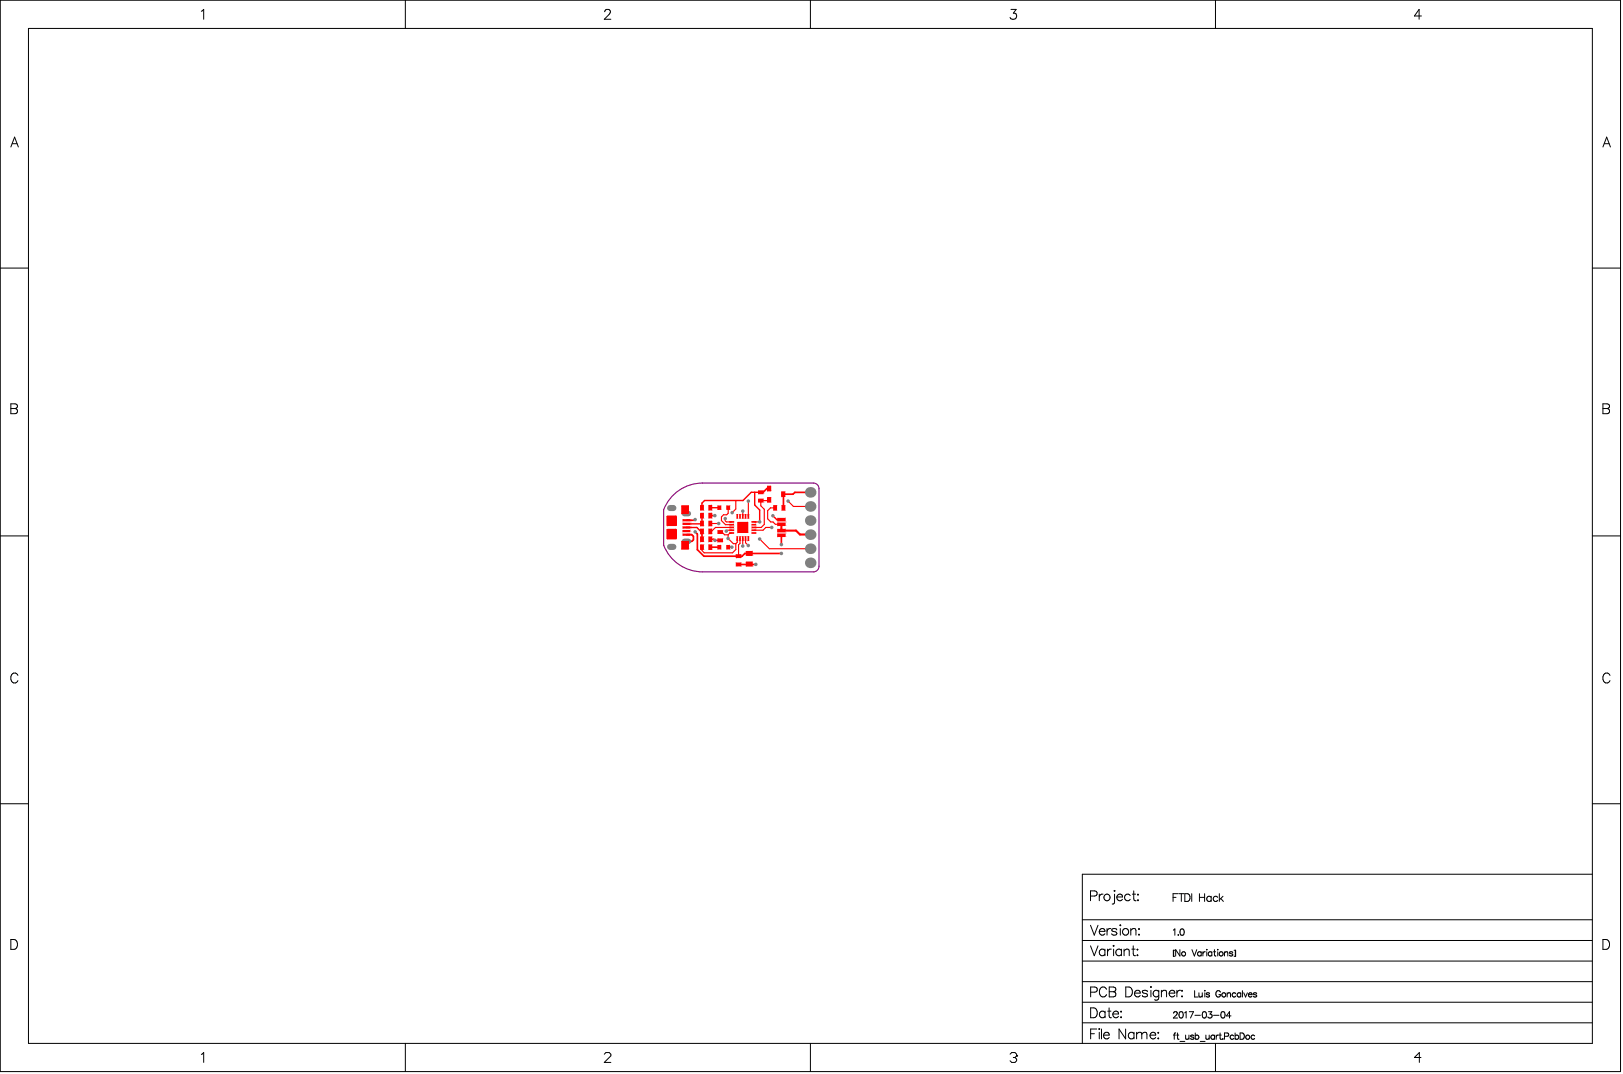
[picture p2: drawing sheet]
<svg xmlns="http://www.w3.org/2000/svg" width="487mm" height="322mm" viewBox="0 0 487 322" stroke-linecap="round" stroke-linejoin="round" font-family="sans-serif">
<g fill="none" stroke="#000" stroke-width=".3">
<path d="M.1 .1h486v321.3h-486zM8.5 8.5h469.1v304.4h-469.1zM60.4 3.4l.7-.6v3M121.6 .1v8.4M181.4 3.5l.1-.4 .5-.3h.5l.5 .3a.92 .92 0 0 1-.3 1.3l-1.4 1.4h1.9M243.1 .1v8.4M303.3 2.8h1.5l-.8 1.1a.99 .99 0 0 1 .9 1.4 .99 .99 0 0 1-1.6 .3l-.3-.4M364.6 .1v8.4M426.4 4.8h-2.1l1.4-2v3M3.3 44.1l1.1-3 1.1 3M3.7 43.1h1.4M480.8 44.1l1.1-3 1.2 3"/>
<path d="M481.2 43.1h1.4M.1 80.4h8.4M477.6 80.4h8.5M3.3 121.1h1.2l.6 .3 .1 .6-.3 .4-.4 .1a.78 .78 0 0 1 .8 .8 .78 .78 0 0 1-.8 .8h-1.2zM3.3 122.5h1.2M480.8 121.1h1.3l.5 .3 .2 .6-.3 .4-.4 .1a.78 .78 0 0 1 .7 .8 .78 .78 0 0 1-.7 .8h-1.3zM480.8 122.5h1.3M.1 160.7h8.4M477.6 160.7h8.5M5.4 202.6a1.09 1.09 0 0 0-1.3-.8 1.09 1.09 0 0 0-.8 1.2 1.3 1.3 0 0 0 .2 1.4 1.3 1.3 0 0 0 1.4 .3l.5-.6M482.9 202.6a1.09 1.09 0 0 0-1.2-.8 1.09 1.09 0 0 0-.9 1.2 1.3 1.3 0 0 0 .3 1.4 1.3 1.3 0 0 0 1.4 .3l.4-.6M.1 241h8.4"/>
<path d="M477.6 241h8.5M324.7 275.8h152.9M327.1 268.7h1.3a.78 .78 0 0 0 .7-.8 .78 .78 0 0 0-.7-.7h-1.3v2.9M327.1 277.5l1.1 2.9 1.2-2.9M329.7 279.3a.93 .93 0 0 0 .6 1.1 .93 .93 0 0 0 1.1-.4M329.7 268.2v1.9M329.9 278.9a.82 .82 0 0 1 .9-.4 .82 .82 0 0 1 .6 .8h-1.7zM330.9 268.2a.95 .95 0 0 0-1.2 .8M332.1 278.5v1.9M333.2 278.5a.95 .95 0 0 0-1.1 .8M334.3 267v.3zM334.3 268.2v2.3l-.1 .5-.6 .1"/>
<path d="M335 278.9a.89 .89 0 0 0-1.5 0l.1 .3 1.3 .4 .1 .4a.89 .89 0 0 1-1.5 0M335 269a.93 .93 0 0 0 .6 1.1 .93 .93 0 0 0 1.1-.4M335.1 268.6a.82 .82 0 0 1 1-.5 .82 .82 0 0 1 .6 .9h-1.7zM336 277.3v.3zM336 278.5v1.9M339 268.6a.94 .94 0 0 0-1.4-.2 .94 .94 0 0 0 0 1.4 .94 .94 0 0 0 1.4-.1M339.2 279l.7-.5 .7 .1 .1 1.8M339.2 278.5v1.9M339.7 268.2h.9M340.1 267.2v2.4l.1 .4 .6 .1M341.3 268.2v.2zM341.3 269.8v.3z"/>
<path d="M341.7 278.5v.3zM351.9 269.1h.9M352 278.9l.4-.3v1.9M353.3 268h-1.4v2.3M353.6 268h1.5M354.2 278.7l.3-.1a.98 .98 0 0 1 .7 .9 .98 .98 0 0 1-.7 1 1.21 1.21 0 0 1-.3-1.8zM354.4 268v2.3M355.4 268h.8a1.24 1.24 0 0 1 .8 1.2 1.24 1.24 0 0 1-.8 1.1h-.8zM357.5 268v2.3M359.8 269.1h1.5M359.8 268v2.3M361.3 268v2.3"/>
<path d="M363.3 269.1a.74 .74 0 0 0-1.1-.1 .74 .74 0 0 0 0 1.1 .74 .74 0 0 0 1.1-.1M363.3 268.8v1.5M365.3 269.1a.74 .74 0 0 0-1.1-.1 .74 .74 0 0 0 0 1.1 .74 .74 0 0 0 1.1-.1M365.7 268v2.3M366.2 269.5l.8 .8M366.9 268.8l-1.2 1.1M477.6 262.2h-152.9v50.7M3.3 281.8h.9a1.58 1.58 0 0 1 1.1 1.4 1.58 1.58 0 0 1-1.1 1.5h-.9zM324.7 294.4h152.9M324.7 288.2h152.9M324.7 282h152.9M327.1 283.7l1.1 2.9 1.2-2.9"/>
<path d="M327.1 297.5h1.3a.78 .78 0 0 0 .7-.7 .78 .78 0 0 0-.7-.8h-1.3v3M331.4 284.6v2M331.4 285.1a.94 .94 0 0 0-1.4-.2 .94 .94 0 0 0 0 1.4 .94 .94 0 0 0 1.4-.1M331.9 296.7a1.09 1.09 0 0 0-1.2-.7 1.09 1.09 0 0 0-.9 1.1 1.29 1.29 0 0 0 .3 1.4 1.29 1.29 0 0 0 1.4 .3l.4-.5M332.2 284.6v2M332.7 296h1.3l.6 .3v.8l-.6 .3a.78 .78 0 0 1 .7 .8 .78 .78 0 0 1-.7 .8h-1.3zM332.7 297.4h1.3M333.3 284.6a.95 .95 0 0 0-1.1 .9M333.9 283.7h.3zM334 284.6v2M336.4 285.1a.94 .94 0 0 0-1.4-.2 .94 .94 0 0 0 0 1.4 .94 .94 0 0 0 1.4-.1M336.4 284.6v2"/>
<path d="M337.2 285.2l.7-.6 .7 .2 .1 1.8M337.2 284.6v2M337.7 296h1a1.58 1.58 0 0 1 1 1.5 1.58 1.58 0 0 1-1 1.5h-1zM339.5 284.6h1M339.9 283.7v2.3l.2 .5 .5 .1M340.3 297.8a.93 .93 0 0 0 .6 1.1 .93 .93 0 0 0 1.1-.4M340.5 297.4a.82 .82 0 0 1 .9-.4 .82 .82 0 0 1 .6 .8h-1.7zM341.2 284.6v.3zM341.2 286.3v.3zM341.7 280.2v.2zM344.2 297.4a.89 .89 0 0 0-1.6 0l.2 .3 1.2 .4 .2 .4a.89 .89 0 0 1-1.6 0M345.2 295.9v.2z"/>
<path d="M345.2 297v2M347.6 297.4a.94 .94 0 0 0-1.4-.1 .94 .94 0 0 0 0 1.4 .94 .94 0 0 0 1.4-.2M347.6 297v2.2a.78 .78 0 0 1-.5 .7 .78 .78 0 0 1-.8-.1M348.4 297.5l.7-.5 .7 .1 .1 1.9M348.4 297v2M350.7 297.8a.93 .93 0 0 0 .5 1.1 .93 .93 0 0 0 1.2-.4M351.1 297.1a.78 .78 0 0 1 .9-.1 .78 .78 0 0 1 .4 .8h-1.7zM352 285v1.8M352.4 285h-.4v1.8h.4M353 297v2M353.4 280.4h.1zM353.9 284.8v1.9l-1.2-1.9v1.9"/>
<path d="M354.1 297a.95 .95 0 0 0-1.1 .8M354.4 298.8h.3zM354.6 297v.3zM357.5 284.8l.8 1.9 .7-1.9M358.3 297.1v1.9h1.1M359.6 297.7l.1 1.2 .5 .1 .4-.4M360.3 285.7a.61 .61 0 0 0-.9-.1 .61 .61 0 0 0 0 .9 .61 .61 0 0 0 .9-.1M360.3 285.4v1.3M360.6 297.7v1.3M360.8 285.4v1.3M361.4 297v.2zM361.4 297.7v1.3"/>
<path d="M361.5 285.4l-.4 .1-.3 .5M362 285.4v1.3M362 284.7v.2zM362.8 298l-.3-.3-.7 .3 .9 .5v.4l-.5 .1-.4-.3M363.5 285.7a.61 .61 0 0 0-.9-.1 .61 .61 0 0 0 0 .9 .61 .61 0 0 0 .9-.1M363.5 285.4v1.3M364 285.4h.6M364.3 284.8v1.5l.1 .3 .3 .1M365.2 284.8h.2zM365.3 285.4v1.3M366.1 297.6a.7 .7 0 0 0-.8-.5 .7 .7 0 0 0-.6 .7v.5a.68 .68 0 0 0 .7 .7 .68 .68 0 0 0 .7-.7h-.5M367.3 285.4v1.3"/>
<path d="M367.3 285.8l.4-.4 .5 .1 .1 1.2M368.1 298.1l.5-.4 .4 .1 .1 1.2M368.1 297.7v1.3M369.8 285.7l-.4-.3-.6 .3 .9 .5v.4l-.6 .1-.3-.3M370.2 285h.4v1.8h-.4M370.5 285v1.8M370.7 298a.61 .61 0 0 0-.9-.1 .61 .61 0 0 0 0 .9 .61 .61 0 0 0 .9-.1M372.2 298a.61 .61 0 0 0-.9-.1 .61 .61 0 0 0 0 .9 .61 .61 0 0 0 .9-.1M372.2 297.7v1.3M372.7 297.1v1.9M373.1 297.7l.5 1.3 .6-1.3M374.5 298.3l.1 .4 .3 .3 .7-.3"/>
<path d="M374.7 297.8h.7l.2 .5h-1.1zM377 298l-.4-.3-.6 .3 .9 .5v.4l-.6 .1-.3-.3M480.8 281.8h1a1.58 1.58 0 0 1 1 1.4 1.58 1.58 0 0 1-1 1.5h-1zM60.4 316.2l.7-.5v2.9M121.6 312.9v8.5M181.3 316.2l.5-.5h.9l.5 .5v.4l-1.9 2h1.9M243.1 312.9v8.5M303 316.2l.5-.5h1l.4 .5v.4M304 317.1h.5M304.5 317.1l.4 .5v.5l-.4 .5h-1l-.5-.5M304.9 316.6h.1M304.9 316.6l-.4 .5"/>
<path d="M324.7 306.7h152.9M324.7 300.6h152.9M327.1 302.3h1a1.58 1.58 0 0 1 1.1 1.4 1.58 1.58 0 0 1-1.1 1.5h-1zM327.1 310h1.2M329 308.6h-1.9v3M329.7 308.5v.2zM329.7 309.6v2M330.4 308.6v3M331 310.4a.93 .93 0 0 0 .6 1.1 .93 .93 0 0 0 1.1-.4M331.2 310a.82 .82 0 0 1 .9-.4 .82 .82 0 0 1 .6 .8h-1.7zM331.5 303.7a.94 .94 0 0 0-1.4-.2 .94 .94 0 0 0 0 1.4 .94 .94 0 0 0 1.4-.1M331.5 303.2v2"/>
<path d="M332.3 303.2h.9M332.7 302.3v2.4l.1 .4 .6 .1M333.8 304.1a.93 .93 0 0 0 .6 1 .93 .93 0 0 0 1.1-.3M334.2 303.4a.78 .78 0 0 1 .9-.1 .78 .78 0 0 1 .4 .8h-1.7zM336.3 303.2v.3zM336.3 304.9v.3zM337.6 308.6v3l-1.9-3v3M340.1 310a.94 .94 0 0 0-1.3-.1 .94 .94 0 0 0 0 1.4 .94 .94 0 0 0 1.3-.2M340.1 309.6v2M340.9 310.1l.7-.5 .7 .1 .2 .4M340.9 309.6v2M342.5 310.1l.7-.5 .7 .1 .1 1.9"/>
<path d="M342.5 310.1v1.5M345 310.4a.93 .93 0 0 0 .5 1.1 .93 .93 0 0 0 1.2-.4M345.4 309.7a.78 .78 0 0 1 .9-.1 .78 .78 0 0 1 .4 .8h-1.7zM347.4 309.6v.3zM347.4 311.3v.3zM352 310.4h.6M352 303.8l.4-.4 .6 .1 .1 .3-.2 .6-.9 .9h1.2M352.7 309.8l-.4 .1-.1 .2v1.6M353 310.4h.6M353.2 309.8v1.5l.1 .3 .4 .1M353.9 303.5l.3-.1a.98 .98 0 0 1 .7 .9 .98 .98 0 0 1-.7 1 1.21 1.21 0 0 1-.3-1.8zM353.9 312.3h1.5"/>
<path d="M355.3 303.8l.5-.4v1.9M355.6 310.4l.1 1.2 .5 .1 .4-.4M356.6 310.4v1.3M356.7 303.4h1.3l-.9 1.9M358.1 310.7l-.3-.3-.7 .3 .9 .4v.5l-.5 .1-.4-.3M358.4 304.5h1.7M358.5 310.7a.61 .61 0 0 1 .9-.1 .61 .61 0 0 1 0 .9 .61 .61 0 0 1-.9-.1M358.5 309.8v1.9M360 312.3h1.5M360.9 303.5l.3-.1a.98 .98 0 0 1 .7 .9 .98 .98 0 0 1-.7 1 1.22 1.22 0 0 1-.3-1.8zM361.7 310.4l.1 1.2 .5 .1 .4-.4M362.5 303.4h1l-.6 .7a.63 .63 0 0 1 .5 1 .63 .63 0 0 1-1.1-.2"/>
<path d="M362.7 310.4v1.3M364 304.5h1.6M364.3 310.7a.61 .61 0 0 0-.9-.1 .61 .61 0 0 0 0 .9 .61 .61 0 0 0 .9-.1M364.3 310.4v1.3M364.6 312.9v8.5M364.8 310.4v1.3M365.5 310.4l-.4 .1-.3 .5M365.7 310.4h.6M366 309.8v1.5l.1 .3 .3 .1M366.5 303.5l.2-.1a.98 .98 0 0 1 .8 .9 .98 .98 0 0 1-.8 1 1.21 1.21 0 0 1-.2-1.8zM366.8 311.5v.2zM367.3 310.8l1.1-.1 .1-.7-1.2-.2v1.9"/>
<path d="M369.2 304.7h-1.3l.9-1.3v1.9M370.1 310.7a.61 .61 0 0 0-.9-.1 .61 .61 0 0 0 0 .9 .61 .61 0 0 0 .9-.1M370.5 310.7a.61 .61 0 0 1 .9-.1 .61 .61 0 0 1 0 .9 .61 .61 0 0 1-.9-.1M370.5 309.8v1.9M372 309.8h.6a1.02 1.02 0 0 1 .7 .9 1.02 1.02 0 0 1-.7 1h-.6zM376.3 310.7a.61 .61 0 0 0-.8-.1 .61 .61 0 0 0 0 .9 .61 .61 0 0 0 .8-.1M426.2 317.1h-1.9l1.4-1.4v2.9"/>
<circle cx="332" cy="269.1" r=".98"/>
<circle cx="337.6" cy="279.5" r=".98"/>
<circle cx="355" cy="286" r=".63"/>
<circle cx="366.3" cy="286.1" r=".62"/>
<circle cx="367.1" cy="298.4" r=".63"/>
<circle cx="374.2" cy="311" r=".63"/>
</g>
<path d="M201.8 148.6a12.5 12.5 0 0 1 8.9-3.7h33.3l1.2 .5 .5 1.1v23.3l-.3 .9-.6 .6-.8 .2h-33.3a12.5 12.5 0 0 1-11.6-8v-10.6a12.5 12.5 0 0 1 2.7-4.3z" fill="none" stroke="#800080" stroke-width=".34"/>
<g fill="none" stroke="#f00" stroke-width=".51">
<path d="M208.5 155.8l-.2 .2h-2.4M208.5 159.5l.7 .7v4.6l1.9 2h10.4M210.6 157l-.1 .1M210.6 159.4v2.3M213.1 154.6h1.3M230.7 146.5h-.7l-1.1 1.1h-.7M243 147.7h-4.6l-.5 .5h-3l.1 4.1M205.9 160.3h1.6l.5 .5v1.1l-.4 .4h-.5l-1.2 1.2h-.4M213.1 161.7h1l.4 .4h1.5M213.1 164.1h2.7M221.5 169.3h5.2M226.7 169.3h.1"/>
<path d="M234.4 166h-11l-.8 .8h-1.1M234.4 160.5v2.8"/>
</g>
<path d="M205.9 158.2h3.1l1.2 1.2h.4M205.9 157.1h4.6M210.6 154.6v2.4M213.1 152.3h2.7M219.5 158.2h.1M226.4 147.6v3.9l1.5 1.5v3.5M228.2 147.6h-2.9l-2.4 2.5h-11.6l-.7 .8v1.4M231.8 154.7l1.2 1.1h1.4" fill="none" stroke="#f00" stroke-width=".42"/>
<g fill="none" stroke="#f00" stroke-width=".34">
<path d="M213.1 157h2.5M216 159.6h.5l.9 .8h1M217.5 155.5v.7l.4 .3h1.6M218.4 152.3v1.6l-.4 .5h-1l-.6 .6v1.1l1.2 1.2h1.9M219.5 158.2h-4.9l-1.2 1.2h-.3M219.5 159h-1.4l-.2 .3M219.5 159.8h-.6l-.5 .6M220.7 150.1v2.5l-1.1 1.1M222.8 153.3v1.6M224.5 154.8v.1M224.5 150.3v4.5M226.1 156.5h1.8"/>
<path d="M230.7 149.9l-.2 .2h-2.3v1.6l1.1 1v4.6l-1 .9h-2.2M231.5 158.2h-1.8l-.8 .8h-2.8M232.5 152.3h-1.4l-.8 .8v2.5l.9 .9h.7l.7 .7h1.8M236.4 150.3l1.6 1.6h5M218.4 160.4v1.1l1.6 1.5h.7M218.4 164.1h.1M218.4 164.1h1.1M220.7 163v1.8l-1 1h-8.4l-.7-.7v-1M221.1 161.5v1.1l-.4 .4M222 161.5v1.5l-.5 .4v3.4M222.8 161.5v2.3M222.8 161.5h.1"/>
<path d="M223.6 161.5v1.3l.9 .8M227.9 161.6l2.9 3h12.2"/>
</g>
<path d="M234.4 157.2v1.9h4.4l1.1 1.2h3.1" fill="none" stroke="#f00" stroke-width=".64"/>
<g fill="#808080">
<circle cx="214.4" cy="154.6" r=".53"/>
<circle cx="214.5" cy="162.1" r=".53"/>
<circle cx="224.5" cy="163.6" r=".53"/>
<circle cx="208.5" cy="155.8" r=".53"/>
<circle cx="208.5" cy="159.5" r=".53"/>
<circle cx="222.8" cy="158.2" r=".53"/>
<circle cx="222.8" cy="153.3" r=".53"/>
<circle cx="215.6" cy="157" r=".53"/>
<circle cx="217.9" cy="159.3" r=".53"/>
<circle cx="226.7" cy="169.3" r=".53"/>
<circle cx="227.9" cy="161.6" r=".53"/>
<circle cx="234.4" cy="163.3" r=".53"/>
<circle cx="222.8" cy="163.8" r=".53"/>
<circle cx="227.9" cy="156.5" r=".53"/>
<circle cx="231.5" cy="158.2" r=".53"/>
<circle cx="234.4" cy="166" r=".53"/>
<circle cx="236.4" cy="150.3" r=".53"/>
<circle cx="224.5" cy="150.3" r=".53"/>
<circle cx="231.8" cy="154.7" r=".53"/>
<circle cx="217.5" cy="155.5" r=".53"/>
<circle cx="219.6" cy="153.7" r=".53"/>
<circle cx="219.5" cy="164.1" r=".53"/>
<circle cx="218.4" cy="161.5" r=".53"/>
</g>
<path d="M205.3 154h1.2M205.3 162.3h1.2" fill="none" stroke="#808080" stroke-width="1.7"/>
<path d="M201 164h1" fill="none" stroke="#808080" stroke-width="1.8"/>
<g fill="#808080">
<circle cx="243" cy="160.3" r="1.59"/>
<circle cx="243" cy="164.6" r="1.59"/>
<circle cx="243" cy="168.8" r="1.59"/>
</g>
<path d="M201 152.4h1" fill="none" stroke="#808080" stroke-width="1.8"/>
<g fill="#808080">
<circle cx="243" cy="147.7" r="1.59"/>
<circle cx="243" cy="151.9" r="1.59"/>
<circle cx="243" cy="156.1" r="1.59"/>
</g>
<g fill="#f00">
<path d="M212.6 160.9l1 .1-.1 1.6-1-.2z" fill-rule="evenodd"/>
<path d="M212.6 153.8l1 .1-.1 1.6-1-.2z" fill-rule="evenodd"/>
<path d="M212.6 151.4l1 .1-.1 1.6-1-.1z" fill-rule="evenodd"/>
<path d="M215.2 161.6l1.6-.1 .1 1-1.6 .1z" fill-rule="evenodd"/>
<path d="M215.3 151.6l1 .1-.1 1.2-1-.1z" fill-rule="evenodd"/>
<path d="M218.8 158.8h1.3l.1 .4-1.4 .1z" fill-rule="evenodd"/>
<path d="M218.8 157.9h1.3l.1 .5h-1.4z" fill-rule="evenodd"/>
<path d="M218.8 157.1h1.3l.1 .4-1.4 .1z" fill-rule="evenodd"/>
<path d="M218 151.6l1 .1-.1 1.2-1.1-.1z" fill-rule="evenodd"/>
<path d="M223.5 160.8l.4 .1-.1 1.3-.4-.1z" fill-rule="evenodd"/>
<path d="M222.6 160.8l.5 .1-.1 1.3-.4-.1z" fill-rule="evenodd"/>
<path d="M221.7 160.9h.5l-.1 1.3-.4-.1z" fill-rule="evenodd"/>
<path d="M221 160.8l.4 .1-.1 1.3-.4-.1z" fill-rule="evenodd"/>
<path d="M221 154.1l.4 .1-.1 1.4-.4-.1z" fill-rule="evenodd"/>
<path d="M221.7 154.2h.5l-.1 1.4-.4-.1z" fill-rule="evenodd"/>
<path d="M222.6 154.1l.5 .1-.1 1.4-.4-.1z" fill-rule="evenodd"/>
<path d="M223.5 154.1l.4 .1-.1 1.4-.4-.1z" fill-rule="evenodd"/>
<path d="M224.3 160.8h.4l-.1 1.5-.4-.1z" fill-rule="evenodd"/>
<path d="M225.4 157.2l1.4-.1v.4l-1.3 .1z" fill-rule="evenodd"/>
<path d="M225.5 157.9h1.3v.5h-1.3z" fill-rule="evenodd"/>
<path d="M225.4 158.8h1.4v.4l-1.3 .1z" fill-rule="evenodd"/>
<path d="M224.3 154.1l.4 .1-.1 1.4-.4-.1z" fill-rule="evenodd"/>
<path d="M231.9 151.6h1.2l-.1 1.5-1.1-.1z" fill-rule="evenodd"/>
<path d="M234.5 151.5l1.1 .1-.1 1.5-1.1-.1z" fill-rule="evenodd"/>
<path d="M204.6 162.2h1.8l.3 .2v2.2l-.3 .2h-1.8l-.3-.2v-2.2z" fill-rule="evenodd"/>
<path d="M204.6 151.5h1.8l.3 .3v2.2l-.3 .2h-1.8l-.3-.2v-2.2z" fill-rule="evenodd"/>
<path d="M212.6 163.3l1 .1-.1 1.5-1-.1z" fill-rule="evenodd"/>
<path d="M212.6 156.2l1 .1-.1 1.5-1-.1z" fill-rule="evenodd"/>
<path d="M215.3 163.4l1 .2-.1 1.2-1-.2z" fill-rule="evenodd"/>
<path d="M215.2 159.1l1.6-.1 .1 1-1.6 .1z" fill-rule="evenodd"/>
<path d="M218 163.4l1 .2-.1 1.2-1.1-.2z" fill-rule="evenodd"/>
<path d="M218.8 159.6h1.3l.1 .4-1.4 .1z" fill-rule="evenodd"/>
<path d="M218.8 156.3h1.3l.1 .4-1.4 .1z" fill-rule="evenodd"/>
<path d="M225.4 159.7l1.4-.1v.4l-1.3 .1z" fill-rule="evenodd"/>
<path d="M225.5 156.3h1.3v.4l-1.3 .1z" fill-rule="evenodd"/>
<path d="M212.6 158.5l1 .1-.1 1.6-1-.1z" fill-rule="evenodd"/>
<path d="M210 161h1.2l-.2 1.6-1-.2z" fill-rule="evenodd"/>
<path d="M204.7 159l2.3-.1 .1 .6-2.3 .1z" fill-rule="evenodd"/>
<path d="M204.7 157.9l2.3-.1 .1 .6-2.3 .1z" fill-rule="evenodd"/>
<path d="M204.7 155.8l2.3-.1 .1 .6-2.3 .1z" fill-rule="evenodd"/>
<path d="M210 153.9h1.2l-.2 1.6-1-.2z" fill-rule="evenodd"/>
<path d="M210 151.5h1.2l-.2 1.6-1-.1z" fill-rule="evenodd"/>
<path d="M220.7 168.8l1.6-.1 .1 1-1.6 .2z" fill-rule="evenodd"/>
<path d="M223.9 168.4h1.7l.2 1.4-1.9 .1-.2-.1z" fill-rule="evenodd"/>
<path d="M233.2 158.6h2.3l.2 1-2.5 .1z" fill-rule="evenodd"/>
<path d="M233.2 155.3h2.3l.2 1-2.5 .1z" fill-rule="evenodd"/>
<path d="M234.4 147.4l1.2 .1-.2 1.6-1.1-.2z" fill-rule="evenodd"/>
<path d="M204.7 160.1l2.3-.1 .1 .6-2.3 .1z" fill-rule="evenodd"/>
<path d="M210 163.4h1.2l-.2 1.5-1-.1z" fill-rule="evenodd"/>
<path d="M204.8 156.8h2.2l.1 .6h-2.3z" fill-rule="evenodd"/>
<path d="M210 156.3h1.2l-.2 1.5-1-.1z" fill-rule="evenodd"/>
<path d="M220.8 166.2h1.5l.1 1-1.6 .2z" fill-rule="evenodd"/>
<path d="M223.9 165.2h1.7l.2 1.4-1.9 .1-.2-.1z" fill-rule="evenodd"/>
<path d="M233.2 160h2.3l.2 1-2.5 .1z" fill-rule="evenodd"/>
<path d="M230.1 149.2h1.2l-.1 1.5-1.1-.1z" fill-rule="evenodd"/>
<path d="M230.2 145.7l1.1 .1-.1 1.6-1.1-.2z" fill-rule="evenodd"/>
<path d="M233.2 156.7h2.3l.2 1-2.5 .1z" fill-rule="evenodd"/>
<path d="M210 158.6h1.2l-.2 1.6-1-.1z" fill-rule="evenodd"/>
<path d="M221.3 156.5h3l.2 .2v3l-.2 .1h-3l-.2-.1v-3z" fill-rule="evenodd"/>
<path d="M227.5 147.1h1.4l.1 1-1.5 .1z" fill-rule="evenodd"/>
<path d="M200.2 158.6h2.6l.3 .3v2.5l-.3 .4h-2.6l-.3-.4v-2.5z" fill-rule="evenodd"/>
<path d="M200.2 154.6h2.6l.3 .3v2.5l-.3 .4h-2.6l-.3-.4v-2.5z" fill-rule="evenodd"/>
<path d="M227.4 149.7l1.5-.2 .1 1.1-1.5 .1z" fill-rule="evenodd"/>
</g>
<g fill="#f00">
<path d="M212.5 162.4l.1 .2z"/>
<path d="M213.5 160.9l.1 .1z"/>
<path d="M212.5 155.3l.1 .2z"/>
<path d="M213.5 153.8l.1 .1z"/>
<path d="M213.5 151.4l.1 .1z"/>
<path d="M212.5 153l.1 .1z"/>
<path d="M216.8 161.5l.1 .1z"/>
<path d="M215.2 162.5l.1 .1z"/>
<path d="M215.2 152.8l.1 .1z"/>
<path d="M216.2 151.6l.2 .1z"/>
<path d="M217.8 152.8l.2 .1z"/>
<path d="M218.9 151.6l.1 .1z"/>
<path d="M233 151.5l.1 .1z"/>
<path d="M231.9 153l.1 .1z"/>
<path d="M235.5 151.5l.1 .1z"/>
<path d="M234.4 153l.1 .1z"/>
<path d="M213.5 163.3l.1 .1z"/>
<path d="M212.5 164.8l.1 .1z"/>
<path d="M213.5 156.2l.1 .1z"/>
<path d="M212.5 157.7l.1 .1z"/>
<path d="M215.2 164.6l.1 .2z"/>
<path d="M216.2 163.4l.2 .2z"/>
<path d="M216.8 159l.1 .1z"/>
<path d="M215.2 160l.1 .1z"/>
<path d="M217.8 164.6l.2 .2z"/>
<path d="M218.9 163.4l.1 .2z"/>
<path d="M213.5 158.5l.1 .1z"/>
<path d="M212.5 160.1l.1 .1z"/>
<path d="M210 162.4l.1 .2z"/>
<path d="M211 160.9l.2 .1z"/>
<path d="M210 155.3l.1 .2z"/>
<path d="M211 153.8l.2 .1z"/>
<path d="M211 151.4l.2 .1z"/>
<path d="M210 153l.1 .1z"/>
<path d="M222.3 168.7l.1 .1z"/>
<path d="M220.7 169.7l.1 .2z"/>
<path d="M225.6 169.8h.2z"/>
<path d="M223.7 168.6h.2z"/>
<path d="M234.3 148.9l.1 .2z"/>
<path d="M235.4 147.4l.2 .1z"/>
<path d="M211 163.3l.2 .1z"/>
<path d="M210 164.8l.1 .1z"/>
<path d="M211 156.2l.2 .1z"/>
<path d="M210 157.7l.1 .1z"/>
<path d="M222.3 166.2l.1 .1z"/>
<path d="M220.7 167.2l.1 .2z"/>
<path d="M225.6 166.6h.2z"/>
<path d="M223.7 165.4h.2z"/>
<path d="M230.1 150.6l.1 .1z"/>
<path d="M231.2 149.1l.1 .1z"/>
<path d="M230.1 147.2l.1 .2z"/>
<path d="M231.2 145.7l.1 .1z"/>
<path d="M211 158.5l.2 .1z"/>
<path d="M210 160.1l.1 .1z"/>
<path d="M227.4 148.1l.1 .1z"/>
<path d="M228.9 147.1l.1 .1z"/>
<path d="M227.4 150.6l.1 .1z"/>
<path d="M228.9 149.5l.1 .2z"/>
<path d="M206.4 164.6h.3zM206.4 164.6h.3l-.3 .2z"/>
<path d="M206.4 162.2v.2zM206.4 162.2l.3 .2h-.3z"/>
<path d="M204.3 162.4h.3zM204.4 162.2h.2v.2h-.3z"/>
<path d="M204.6 164.6v.2zM204.3 164.6h.3v.2z"/>
<path d="M206.4 154h.3zM206.4 154h.3l-.3 .2z"/>
<path d="M206.4 151.5v.3zM206.4 151.5l.3 .3h-.3z"/>
<path d="M204.3 151.8h.3zM204.4 151.6l.2-.1v.3h-.3z"/>
<path d="M204.6 154v.2zM204.3 154h.3v.2z"/>
<path d="M225.6 168.4v.2zM225.6 168.4l.2 .2z"/>
<path d="M223.9 169.8v.1zM223.7 169.8l.2 .1z"/>
<path d="M225.6 165.2v.2zM225.6 165.2l.2 .2z"/>
<path d="M223.9 166.6v.1zM223.7 166.6l.2 .1z"/>
<path d="M224.3 159.7h.2zM224.3 159.7h.2l-.2 .1z"/>
<path d="M224.3 156.5v.2zM224.3 156.5l.2 .2z"/>
<path d="M221.1 156.7h.2zM221.2 156.6l.1 .1z"/>
<path d="M221.3 159.7v.1zM221.1 159.7l.2 .1z"/>
<path d="M202.8 161.4h.3zM202.8 161.4h.3l-.2 .3-.1 .1z"/>
<path d="M202.8 158.6v.3zM202.8 158.6l.3 .3h-.3z"/>
<path d="M199.9 158.9h.3zM200.1 158.6h.1v.3h-.3z"/>
<path d="M200.2 161.4v.4zM199.9 161.4h.3v.4z"/>
<path d="M202.8 157.4h.3zM202.8 157.4h.3l-.2 .3-.1 .1z"/>
<path d="M202.8 154.6v.3zM202.8 154.6l.3 .3h-.3z"/>
<path d="M199.9 154.9h.3zM200.1 154.6h.1v.3h-.3z"/>
<path d="M200.2 157.4v.4zM199.9 157.4h.3v.4z"/>
</g>
</svg>
